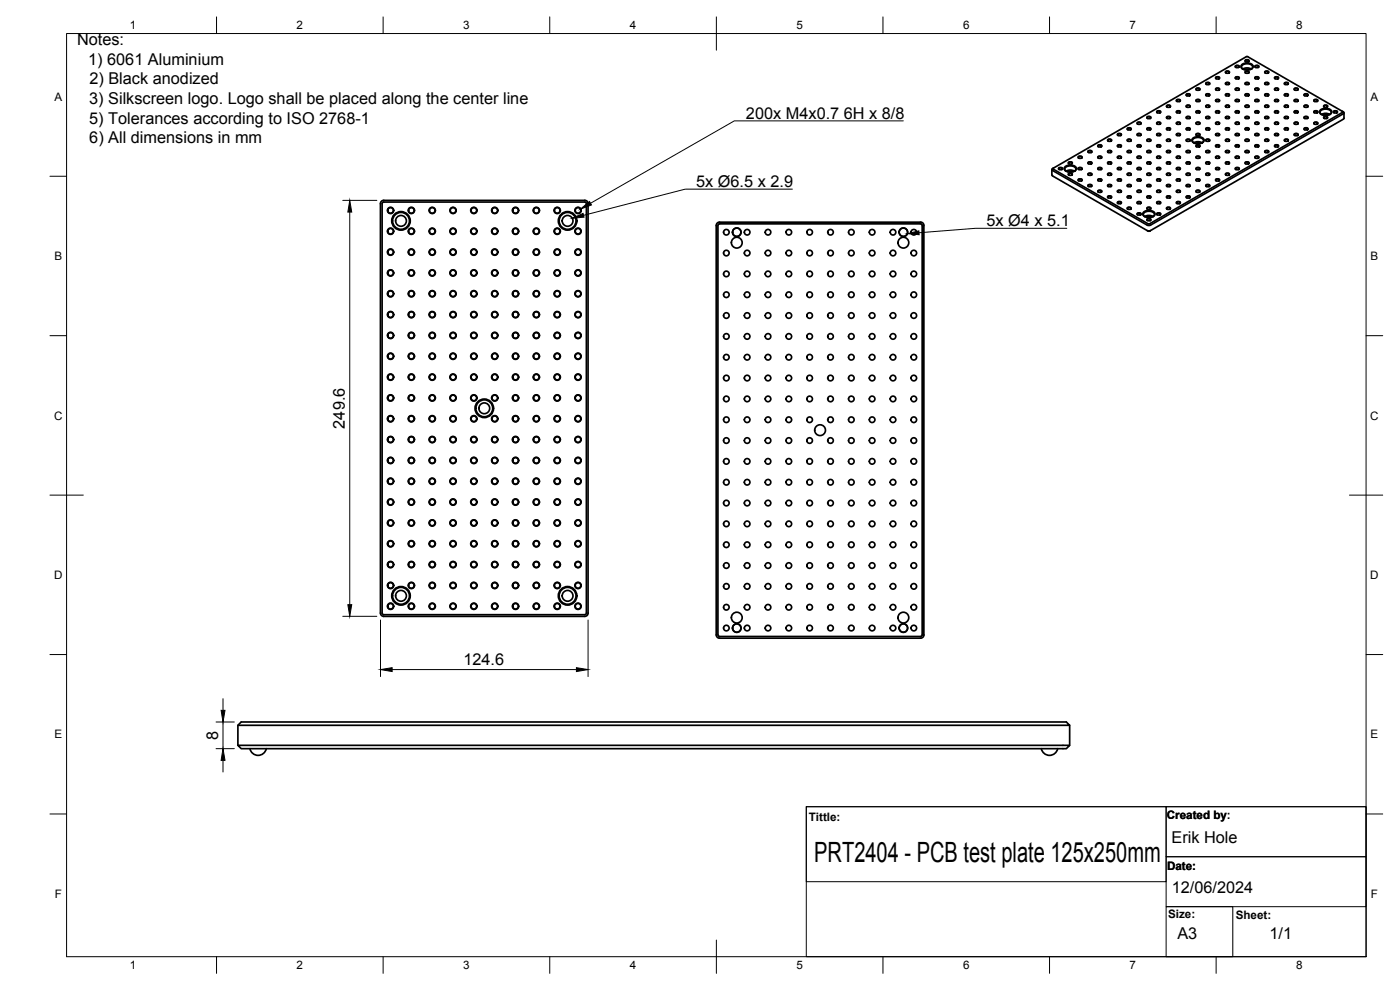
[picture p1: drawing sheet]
<svg xmlns="http://www.w3.org/2000/svg" width="420mm" height="297mm" viewBox="0 0 420 297" stroke-linecap="round" stroke-linejoin="round" font-family="sans-serif">
<defs><g id="words">
<text font-size="8.4" x="244.4" y="258.7">PRT2404 - PCB test plate 125x250mm</text>
<g font-size="4.9">
<text x="23.1" y="13.6">Notes:</text>
<text x="26.5" y="19.5">1) 6061 Aluminium</text>
<text x="26.8" y="25.3">2) Black anodized</text>
<text x="26.8" y="31.2">3) Silkscreen logo. Logo shall be placed along the center line</text>
<text x="223.9" y="35.6">200x M4x0.7</text>
<text x="253.2" y="35.6">6H x 8/8</text>
<text x="26.8" y="37.1">5) Tolerances according to ISO 2768-1</text>
<text x="26.8" y="43">6) All dimensions in mm</text>
<text x="208.9" y="56.1">5x Ø6.5 x 2.9</text>
<text x="296.1" y="67.8">5x Ø4 x 5.1</text>
<text x="103.5" y="128.6" transform="rotate(-90 103.5 128.6)">249.6</text>
<text x="139.1" y="199.4">124.6</text>
<text x="65.5" y="222" transform="rotate(-90 65.5 222)">8</text>
<text x="351.6" y="252.9">Erik Hole</text>
<text x="351.7" y="268">12/06/2024</text>
<text x="353.4" y="281.7">A3</text>
<text x="381" y="281.8">1/1</text>
</g>
<g font-size="3.5">
<text x="39" y="8.8">1</text>
<text x="89" y="8.8">2</text>
<text x="139" y="8.8">3</text>
<text x="189" y="8.8">4</text>
<text x="239" y="8.8">5</text>
<text x="289" y="8.8">6</text>
<text x="339" y="8.8">7</text>
<text x="389" y="8.8">8</text>
<text x="16.3" y="30.2">A</text>
<text x="411.3" y="30.2">A</text>
<text x="16.3" y="78">B</text>
<text x="411.3" y="78">B</text>
<text x="16.2" y="125.9">C</text>
<text x="411.2" y="125.9">C</text>
<text x="16.2" y="173.7">D</text>
<text x="411.2" y="173.7">D</text>
<text x="16.3" y="221.6">E</text>
<text x="411.3" y="221.6">E</text>
<text x="350.2" y="245.6">Created by</text>
<text x="350.2" y="245.6">Created by:</text>
<text x="242.7" y="246.2">Tittle:</text>
<text x="350.3" y="261">Date:</text>
<text x="16.4" y="269.4">F</text>
<text x="411.4" y="269.4">F</text>
<text x="350.6" y="275.4">Size:</text>
<text x="370.9" y="275.7">Sheet:</text>
<text x="39" y="290.8">1</text>
<text x="89" y="290.8">2</text>
<text x="139" y="290.8">3</text>
<text x="189" y="290.8">4</text>
<text x="239" y="290.8">5</text>
<text x="289" y="290.8">6</text>
<text x="339" y="290.8">7</text>
<text x="389" y="290.8">8</text>
</g>
</g></defs>
<!-- layer: Visible -->
<g fill="none" stroke="#000" stroke-width=".51">
<path d="M370.7 19.9l.8-.3 .4 .4-.7 .3zM372.6 19.5a2.44 2.44 0 0 1 3.5 .3 1.93 1.93 0 0 1-2.8 1.1 .93 .93 0 0 1-.7-1.4zM373.7 18.2l.7-.3 .5 .4-.8 .3zM373.8 18.5l-.1-.3 .4-.2 .7 .2-.1 .3M376.6 19.9l.8-.3 .4 .4-.8 .3zM338.3 38.6l.7-.3 .5 .5-.8 .2zM338.5 38.9l-.1-.3 .3-.2 .7 .2-.1 .3M341.2 36.9l.8-.3 .5 .5-.8 .2zM341.4 37.2l-.1-.3 .4-.2 .7 .2-.1 .3M344.2 35.2l.8-.3 .4 .4-.8 .3zM344.2 38.6l.8-.3 .4 .5-.8 .2zM344.4 35.5l-.1-.3 .4-.2 .6 .2-.1 .3"/>
<path d="M344.4 38.9l-.1-.3 .4-.2 .6 .2-.1 .3M347.1 36.9l.8-.3 .4 .5-.7 .2zM347.1 33.5l.8-.3 .4 .5-.7 .2zM347.3 33.8l-.1-.3 .4-.2 .7 .2-.1 .3M347.3 37.2l-.1-.3 .4-.2 .7 .2-.1 .3M350.1 31.8l.7-.3 .5 .5-.8 .2zM350.1 35.2l.7-.3 .5 .4-.8 .3zM350.1 38.6l.7-.3 .5 .5-.8 .2zM350.3 32.1l-.2-.3 .4-.2 .7 .2-.1 .3M350.3 35.5l-.2-.3 .4-.2 .7 .2-.1 .3M350.3 38.9l-.2-.3 .4-.2 .7 .2-.1 .3M353 36.9l.8-.3 .4 .5-.7 .2z"/>
<path d="M353 33.5l.8-.3 .4 .5-.7 .2zM353 30.1l.8-.3 .4 .4-.7 .3zM353.2 30.4l-.1-.3 .4-.2 .7 .2-.1 .3M353.2 33.8l-.1-.3 .4-.2 .7 .2-.1 .3M353.2 37.2l-.1-.3 .4-.2 .7 .2-.1 .3M356 28.4l.7-.3 .5 .5-.8 .2zM356 31.8l.7-.3 .5 .5-.8 .2zM356 35.2l.7-.3 .5 .4-.8 .3zM356 38.6l.7-.3 .5 .5-.8 .2zM356.2 28.7l-.2-.3 .4-.2 .7 .2-.1 .3M356.2 32.1l-.2-.3 .4-.2 .7 .2-.1 .3M356.2 35.5l-.2-.3 .4-.2 .7 .2-.1 .3"/>
<path d="M356.2 38.9l-.2-.3 .4-.2 .7 .2-.1 .3M358.9 36.9l.8-.3 .4 .5-.7 .2zM358.9 33.5l.8-.3 .4 .5-.7 .2zM358.9 30.1l.8-.3 .4 .4-.7 .3zM358.9 26.7l.8-.3 .4 .4-.7 .3zM359.1 27l-.1-.3 .4-.2 .7 .2-.2 .3M359.1 30.4l-.1-.3 .4-.2 .7 .2-.2 .3M359.1 33.8l-.1-.3 .4-.2 .7 .2-.2 .3M359.1 37.2l-.1-.3 .4-.2 .7 .2-.2 .3M361.9 25l.7-.3 .5 .4-.8 .3zM361.9 28.4l.7-.3 .5 .5-.8 .2zM361.9 31.8l.7-.3 .5 .5-.8 .2z"/>
<path d="M361.9 35.2l.7-.3 .5 .4-.8 .3zM361.9 38.6l.7-.3 .5 .5-.8 .2zM362 25.3l-.1-.3 .4-.2 .7 .2-.1 .3M362 28.7l-.1-.3 .4-.2 .7 .2-.1 .3M362 32.1l-.1-.3 .4-.2 .7 .2-.1 .3M362 35.5l-.1-.3 .4-.2 .7 .2-.1 .3M362 38.9l-.1-.3 .4-.2 .7 .2-.1 .3M364.8 36.9l.8-.3 .4 .5-.7 .2zM364.8 33.5l.8-.3 .4 .5-.7 .2zM364.8 30.1l.8-.3 .4 .4-.7 .3zM364.8 23.3l.8-.3 .4 .5-.7 .2zM364.8 26.7l.8-.3 .4 .4-.7 .3z"/>
<path d="M365 27l-.1-.3 .4-.2 .6 .2-.1 .3M365 23.6l-.1-.3 .4-.2 .6 .2-.1 .3M365 30.4l-.1-.3 .4-.2 .6 .2-.1 .3M365 33.8l-.1-.3 .4-.2 .6 .2-.1 .3M365 37.2l-.1-.3 .4-.2 .6 .2-.1 .3M367.8 25l.7-.3 .5 .4-.8 .3zM367.8 28.4l.7-.3 .5 .5-.8 .2zM367.8 21.6l.7-.3 .5 .4-.8 .3zM367.8 31.8l.7-.3 .5 .5-.8 .2zM367.8 35.2l.7-.3 .5 .4-.8 .3zM367.8 38.6l.7-.3 .5 .5-.8 .2zM368 25.3l-.2-.3 .4-.2 .7 .2-.1 .3"/>
<path d="M368 28.7l-.2-.3 .4-.2 .7 .2-.1 .3M368 21.9l-.2-.3 .4-.2 .7 .2-.1 .3M368 32.1l-.2-.3 .4-.2 .7 .2-.1 .3M368 35.5l-.2-.3 .4-.2 .7 .2-.1 .3M368 38.9l-.2-.3 .4-.2 .7 .2-.1 .3M370.7 36.9l.8-.3 .4 .5-.7 .2zM370.7 33.5l.8-.3 .4 .5-.7 .2zM370.7 30.1l.8-.3 .4 .4-.7 .3zM370.7 23.3l.8-.3 .4 .5-.7 .2zM370.7 26.7l.8-.3 .4 .4-.7 .3zM370.9 27l-.1-.3 .4-.2 .7 .2-.2 .3M370.9 23.6l-.1-.3 .4-.2 .7 .2-.2 .3"/>
<path d="M370.9 30.4l-.1-.3 .4-.2 .7 .2-.2 .3M370.9 20.2l-.1-.3 .4-.2 .7 .2-.2 .3M370.9 33.8l-.1-.3 .4-.2 .7 .2-.2 .3M370.9 37.2l-.1-.3 .4-.2 .7 .2-.2 .3M373 20.7a2.45 2.45 0 0 1 2.5 0 .71 .71 0 0 0 .4-.7 .71 .71 0 0 0-.5-.6 1.88 1.88 0 0 0-2.8 .8l.4 .5M373.5 20.9l.8-.2 .8 .2M373.7 25l.7-.3 .5 .4-.8 .3zM373.7 28.4l.7-.3 .5 .5-.8 .2zM373.7 21.6l.7-.3 .5 .4-.8 .3zM373.7 31.8l.7-.3 .5 .5-.8 .2zM373.7 35.2l.7-.3 .5 .4-.8 .3zM373.7 38.6l.7-.3 .5 .5-.8 .2z"/>
<path d="M373.8 25.3l-.1-.3 .4-.2 .7 .2-.1 .3M373.8 28.7l-.1-.3 .4-.2 .7 .2-.1 .3M373.8 21.9l-.1-.3 .4-.2 .7 .2-.1 .3M373.8 32.1l-.1-.3 .4-.2 .7 .2-.1 .3M373.8 35.5l-.1-.3 .4-.2 .7 .2-.1 .3M373.8 38.9l-.1-.3 .4-.2 .7 .2-.1 .3M376.6 36.9l.8-.3 .4 .5-.8 .2zM376.6 33.5l.8-.3 .4 .5-.8 .2zM376.6 23.3l.8-.3 .4 .5-.8 .2zM376.6 30.1l.8-.3 .4 .4-.8 .3zM376.6 26.7l.8-.3 .4 .4-.8 .3zM376.8 27l-.1-.3 .4-.2 .6 .2-.1 .3"/>
<path d="M376.8 30.4l-.1-.3 .4-.2 .6 .2-.1 .3M376.8 23.6l-.1-.3 .4-.2 .6 .2-.1 .3M376.8 33.8l-.1-.3 .4-.2 .6 .2-.1 .3M376.8 20.2l-.1-.3 .4-.2 .6 .2-.1 .3M376.8 37.2l-.1-.3 .4-.2 .6 .2-.1 .3M379.6 28.4l.7-.3 .5 .5-.8 .2zM379.6 31.8l.7-.3 .5 .5-.8 .2zM379.6 25l.7-.3 .5 .4-.8 .3zM379.6 35.2l.7-.3 .5 .4-.8 .3zM379.6 21.6l.7-.3 .5 .4-.8 .3zM379.6 38.6l.7-.3 .5 .5-.8 .2zM379.7 28.7l-.1-.3 .4-.2 .7 .2-.1 .3"/>
<path d="M379.7 32.1l-.1-.3 .4-.2 .7 .2-.1 .3M379.7 25.3l-.1-.3 .4-.2 .7 .2-.1 .3M379.7 35.5l-.1-.3 .4-.2 .7 .2-.1 .3M379.7 21.9l-.1-.3 .4-.2 .7 .2-.1 .3M379.7 38.9l-.1-.3 .4-.2 .7 .2-.1 .3M382.5 23.3l.8-.3 .4 .5-.8 .2zM382.5 36.9l.8-.3 .4 .5-.8 .2zM382.5 26.7l.8-.3 .4 .4-.8 .3zM382.5 33.5l.8-.3 .4 .5-.8 .2zM382.5 30.1l.8-.3 .4 .4-.8 .3zM382.7 30.4l-.1-.3 .4-.2 .6 .2-.1 .3M382.7 33.8l-.1-.3 .4-.2 .6 .2-.1 .3"/>
<path d="M382.7 27l-.1-.3 .4-.2 .6 .2-.1 .3M382.7 37.2l-.1-.3 .4-.2 .6 .2-.1 .3M382.7 23.6l-.1-.3 .4-.2 .6 .2-.1 .3M385.4 31.8l.8-.3 .5 .5-.8 .2zM385.4 35.2l.8-.3 .5 .4-.8 .3zM385.4 28.4l.8-.3 .5 .5-.8 .2zM385.4 38.6l.8-.3 .5 .5-.8 .2zM385.4 25l.8-.3 .5 .4-.8 .3zM385.6 32.1l-.1-.3 .4-.2 .7 .2-.1 .3M385.6 35.5l-.1-.3 .4-.2 .7 .2-.1 .3M385.6 28.7l-.1-.3 .4-.2 .7 .2-.1 .3M385.6 38.9l-.1-.3 .4-.2 .7 .2-.1 .3"/>
<path d="M385.6 25.3l-.1-.3 .4-.2 .7 .2-.1 .3M388.4 33.5l.7-.3 .5 .5-.8 .2zM388.4 26.7l.7-.3 .5 .4-.8 .3zM388.4 30.1l.7-.3 .5 .4-.8 .3zM388.4 36.9l.7-.3 .5 .5-.8 .2zM388.6 33.8l-.1-.3 .4-.2 .6 .2-.1 .3M388.6 37.2l-.1-.3 .4-.2 .6 .2-.1 .3M388.6 30.4l-.1-.3 .4-.2 .6 .2-.1 .3M388.6 27l-.1-.3 .4-.2 .6 .2-.1 .3M391.3 35.2l.8-.3 .5 .4-.8 .3zM391.3 31.8l.8-.3 .5 .5-.8 .2zM391.3 38.6l.8-.3 .5 .5-.8 .2z"/>
<path d="M391.3 28.4l.8-.3 .5 .5-.8 .2zM391.5 35.5l-.1-.3 .4-.2 .7 .2-.1 .3M391.5 32.1l-.1-.3 .4-.2 .7 .2-.1 .3M391.5 38.9l-.1-.3 .4-.2 .7 .2-.1 .3M391.5 28.7l-.1-.3 .4-.2 .7 .2-.1 .3M394.3 30.1l.8-.3 .4 .4-.8 .3zM394.3 36.9l.8-.3 .4 .5-.8 .2zM394.3 33.5l.8-.3 .4 .5-.8 .2zM394.5 33.8l-.1-.3 .4-.2 .6 .2-.1 .3M394.5 37.2l-.1-.3 .4-.2 .6 .2-.1 .3M394.5 30.4l-.1-.3 .4-.2 .6 .2-.1 .3M396.2 33.1a2.44 2.44 0 0 1 3.5 .3 1.93 1.93 0 0 1-2.8 1.1 .93 .93 0 0 1-.7-1.4z"/>
<path d="M396.6 34.3a2.59 2.59 0 0 1 2.5 0M396.6 34.3a.71 .71 0 0 1-.4-.7 .71 .71 0 0 1 .5-.6 1.88 1.88 0 0 1 2.8 .8l-.4 .5M397 34.5l.8-.2 .8 .2M397.2 35.2l.8-.3 .4 .4-.7 .3zM397.2 31.8l.8-.3 .4 .5-.7 .2zM397.4 35.5l-.1-.3 .4-.2 .7 .2-.1 .3M397.4 32.1l-.1-.3 .4-.2 .7 .2-.1 .3M400.2 33.5l.7-.3 .5 .5-.8 .2zM400.4 33.8l-.2-.3 .4-.2 .7 .2-.1 .3M402.9 33.4v.3l-57.9 33.4M403.2 33.6l.1 .1-.1 .4-58 33.5M403.2 33.6l-29-16.7-58.5 33.9 .2 .3 28.4 16.5"/>
<path d="M403.2 35.8l-58 33.4M403.4 33.9v1.6l-.2 .2M315.7 50.9v1.6M315.7 52.5l.2 .3 28.4 16.4 .7 .1M316.1 50.7l28.5 16.5h.4M316.1 50.4v.3M317.7 50.5l.7-.3 .5 .5-.8 .2zM317.9 50.9l-.2-.3 .4-.3 .7 .3-.1 .3M319.6 50.1a2.44 2.44 0 0 1 3.4 .3 1.93 1.93 0 0 1-2.7 1.1 .93 .93 0 0 1-.7-1.4zM319.9 51.4a2.45 2.45 0 0 1 2.6 0 .71 .71 0 0 0 .4-.7 .71 .71 0 0 0-.5-.7 1.88 1.88 0 0 0-2.9 .8l.5 .6M320.4 51.6l.8-.2 .8 .2M320.6 48.8l.8-.2 .4 .4-.7 .2z"/>
<path d="M320.6 52.2l.8-.3 .4 .5-.7 .2zM320.8 49.2l-.1-.4 .4-.2 .7 .2-.2 .4M320.8 52.6l-.1-.4 .4-.2 .7 .2-.2 .4M323.6 53.9l.7-.2 .5 .4-.8 .2zM323.6 50.5l.7-.3 .5 .5-.8 .2zM323.6 47.1l.7-.3 .5 .5-.8 .2zM323.7 47.5l-.1-.4 .4-.2 .7 .2-.1 .4M323.7 50.9l-.1-.3 .4-.3 .7 .3-.1 .3M323.7 54.3l-.1-.4 .4-.2 .7 .2-.1 .4M326.5 45.4l.8-.3 .4 .5-.8 .2zM326.5 48.8l.8-.2 .4 .4-.8 .2zM326.5 52.2l.8-.3 .4 .5-.8 .2z"/>
<path d="M326.5 55.6l.8-.3 .4 .5-.8 .2zM326.7 45.7l-.1-.3 .4-.2 .6 .2-.1 .3M326.7 49.2l-.1-.4 .4-.2 .6 .2-.1 .4M326.7 52.6l-.1-.4 .4-.2 .6 .2-.1 .4M326.7 56l-.1-.3 .4-.3 .6 .3-.1 .3M329.5 57.3l.7-.2 .5 .4-.8 .2zM329.5 53.9l.7-.2 .5 .4-.8 .2zM329.5 50.5l.7-.3 .5 .5-.8 .2zM329.5 47.1l.7-.3 .5 .5-.8 .2zM329.5 43.7l.7-.3 .5 .5-.8 .2zM329.6 44.1l-.1-.4 .4-.2 .7 .2-.1 .4M329.6 47.5l-.1-.4 .4-.2 .7 .2-.1 .4"/>
<path d="M329.6 50.9l-.1-.3 .4-.3 .7 .3-.1 .3M329.6 54.3l-.1-.4 .4-.2 .7 .2-.1 .4M329.6 57.7l-.1-.4 .4-.2 .7 .2-.1 .4M332.4 42l.8-.3 .4 .5-.8 .2zM332.4 45.4l.8-.3 .4 .5-.8 .2zM332.4 48.8l.8-.2 .4 .4-.8 .2zM332.4 52.2l.8-.3 .4 .5-.8 .2zM332.4 55.6l.8-.3 .4 .5-.8 .2zM332.4 59l.8-.2 .4 .4-.8 .2zM332.6 42.4l-.1-.4 .4-.2 .6 .2-.1 .4M332.6 45.7l-.1-.3 .4-.2 .6 .2-.1 .3M332.6 49.2l-.1-.4 .4-.2 .6 .2-.1 .4"/>
<path d="M332.6 52.6l-.1-.4 .4-.2 .6 .2-.1 .4M332.6 56l-.1-.3 .4-.3 .6 .3-.1 .3M332.6 59.4l-.1-.3 .4-.3 .6 .3-.1 .3M335.3 57.3l.8-.2 .5 .4-.8 .2zM335.3 53.9l.8-.2 .5 .4-.8 .2zM335.3 50.5l.8-.3 .5 .5-.8 .2zM335.3 47.1l.8-.3 .5 .5-.8 .2zM335.3 43.7l.8-.3 .5 .5-.8 .2zM335.3 40.3l.8-.3 .5 .5-.8 .2zM335.5 40.6l-.1-.3 .4-.2 .7 .2-.1 .3M335.5 44.1l-.1-.4 .4-.2 .7 .2-.1 .4M335.5 47.5l-.1-.4 .4-.2 .7 .2-.1 .4"/>
<path d="M335.5 50.9l-.1-.3 .4-.3 .7 .3-.1 .3M335.5 54.3l-.1-.4 .4-.2 .7 .2-.1 .4M335.5 57.7l-.1-.4 .4-.2 .7 .2-.1 .4M338.3 42l.7-.3 .5 .5-.8 .2zM338.3 45.4l.7-.3 .5 .5-.8 .2zM338.3 48.8l.7-.2 .5 .4-.8 .2zM338.3 52.2l.7-.3 .5 .5-.8 .2zM338.3 55.6l.7-.3 .5 .5-.8 .2zM338.3 59l.7-.2 .5 .4-.8 .2zM338.5 42.4l-.1-.4 .3-.2 .7 .2-.1 .4M338.5 45.7l-.1-.3 .3-.2 .7 .2-.1 .3M338.5 49.2l-.1-.4 .3-.2 .7 .2-.1 .4"/>
<path d="M338.5 52.6l-.1-.4 .3-.2 .7 .2-.1 .4M338.5 56l-.1-.3 .3-.3 .7 .3-.1 .3M338.5 59.4l-.1-.3 .3-.3 .7 .3-.1 .3M341.2 57.3l.8-.2 .5 .4-.8 .2zM341.2 53.9l.8-.2 .5 .4-.8 .2zM341.2 50.5l.8-.3 .5 .5-.8 .2zM341.2 47.1l.8-.3 .5 .5-.8 .2zM341.2 43.7l.8-.3 .5 .5-.8 .2zM341.2 40.3l.8-.3 .5 .5-.8 .2zM341.4 40.6l-.1-.3 .4-.2 .7 .2-.1 .3M341.4 44.1l-.1-.4 .4-.2 .7 .2-.1 .4M341.4 47.5l-.1-.4 .4-.2 .7 .2-.1 .4"/>
<path d="M341.4 50.9l-.1-.3 .4-.3 .7 .3-.1 .3M341.4 54.3l-.1-.4 .4-.2 .7 .2-.1 .4M341.4 57.7l-.1-.4 .4-.2 .7 .2-.1 .4M344.2 42l.8-.3 .4 .5-.8 .2zM344.2 45.4l.8-.3 .4 .5-.8 .2zM344.2 48.8l.8-.2 .4 .4-.8 .2zM344.2 52.2l.8-.3 .4 .5-.8 .2zM344.2 55.6l.8-.3 .4 .5-.8 .2zM344.2 59l.8-.2 .4 .4-.8 .2zM344.4 42.4l-.1-.4 .4-.2 .6 .2-.1 .4M344.4 45.7l-.1-.3 .4-.2 .6 .2-.1 .3M344.4 49.2l-.1-.4 .4-.2 .6 .2-.1 .4"/>
<path d="M344.4 52.6l-.1-.4 .4-.2 .6 .2-.1 .4M344.4 56l-.1-.3 .4-.3 .6 .3-.1 .3M344.4 59.4l-.1-.3 .4-.3 .6 .3-.1 .3M347.1 57.3l.8-.2 .4 .4-.7 .2zM347.1 53.9l.8-.2 .4 .4-.7 .2zM347.1 50.5l.8-.3 .4 .5-.7 .2zM347.1 47.1l.8-.3 .4 .5-.7 .2zM347.1 43.7l.8-.3 .4 .5-.7 .2zM347.1 40.3l.8-.3 .4 .5-.7 .2zM347.3 40.6l-.1-.3 .4-.2 .7 .2-.1 .3M347.3 44.1l-.1-.4 .4-.2 .7 .2-.1 .4M347.3 47.5l-.1-.4 .4-.2 .7 .2-.1 .4"/>
<path d="M347.3 50.9l-.1-.3 .4-.3 .7 .3-.1 .3M347.3 54.3l-.1-.4 .4-.2 .7 .2-.1 .4M347.3 57.7l-.1-.4 .4-.2 .7 .2-.1 .4M350.1 42l.7-.3 .5 .5-.8 .2zM350.1 45.4l.7-.3 .5 .5-.8 .2zM350.1 48.8l.7-.2 .5 .4-.8 .2zM350.1 52.2l.7-.3 .5 .5-.8 .2zM350.1 55.6l.7-.3 .5 .5-.8 .2zM350.1 59l.7-.2 .5 .4-.8 .2zM350.3 42.4l-.2-.4 .4-.2 .7 .2-.1 .4M350.3 45.7l-.2-.3 .4-.2 .7 .2-.1 .3M350.3 49.2l-.2-.4 .4-.2 .7 .2-.1 .4"/>
<path d="M350.3 52.6l-.2-.4 .4-.2 .7 .2-.1 .4M350.3 56l-.2-.3 .4-.3 .7 .3-.1 .3M350.3 59.4l-.2-.3 .4-.3 .7 .3-.1 .3M353 57.3l.8-.2 .4 .4-.7 .2zM353 53.9l.8-.2 .4 .4-.7 .2zM353 50.5l.8-.3 .4 .5-.7 .2zM353 47.1l.8-.3 .4 .5-.7 .2zM353 43.7l.8-.3 .4 .5-.7 .2zM353 40.3l.8-.3 .4 .5-.7 .2zM353.2 40.6l-.1-.3 .4-.2 .7 .2-.1 .3M353.2 44.1l-.1-.4 .4-.2 .7 .2-.1 .4M353.2 47.5l-.1-.4 .4-.2 .7 .2-.1 .4"/>
<path d="M353.2 50.9l-.1-.3 .4-.3 .7 .3-.1 .3M353.2 54.3l-.1-.4 .4-.2 .7 .2-.1 .4M353.2 57.7l-.1-.4 .4-.2 .7 .2-.1 .4M356 42l.7-.3 .5 .5-.8 .2zM356 45.4l.7-.3 .5 .5-.8 .2zM356 48.8l.7-.2 .5 .4-.8 .2zM356 52.2l.7-.3 .5 .5-.8 .2zM356 55.6l.7-.3 .5 .5-.8 .2zM356 59l.7-.2 .5 .4-.8 .2zM356.2 42.4l-.2-.4 .4-.2 .7 .2-.1 .4M356.2 45.7l-.2-.3 .4-.2 .7 .2-.1 .3M356.2 49.2l-.2-.4 .4-.2 .7 .2-.1 .4"/>
<path d="M356.2 52.6l-.2-.4 .4-.2 .7 .2-.1 .4M356.2 56l-.2-.3 .4-.3 .7 .3-.1 .3M356.2 59.4l-.2-.3 .4-.3 .7 .3-.1 .3M357.9 41.6a2.44 2.44 0 0 1 3.5 .3 1.93 1.93 0 0 1-2.8 1.1 .93 .93 0 0 1-.7-1.4zM358.7 43l.8-.2 .8 .2M358.9 57.3l.8-.2 .4 .4-.7 .2zM358.9 53.9l.8-.2 .4 .4-.7 .2zM358.9 50.5l.8-.3 .4 .5-.7 .2zM358.9 47.1l.8-.3 .4 .5-.7 .2zM358.9 43.7l.8-.3 .4 .5-.7 .2zM358.9 40.3l.8-.3 .4 .5-.7 .2zM359.1 40.6l-.1-.3 .4-.2 .7 .2-.2 .3"/>
<path d="M359.1 44.1l-.1-.4 .4-.2 .7 .2-.2 .4M359.1 47.5l-.1-.4 .4-.2 .7 .2-.2 .4M359.1 50.9l-.1-.3 .4-.3 .7 .3-.2 .3M359.1 54.3l-.1-.4 .4-.2 .7 .2-.2 .4M359.1 57.7l-.1-.4 .4-.2 .7 .2-.2 .4M360.8 42.9a.71 .71 0 0 0 .4-.7 .71 .71 0 0 0-.5-.7 1.88 1.88 0 0 0-2.8 .8l.4 .6a2.52 2.52 0 0 1 2.5 0M361.9 42l.7-.3 .5 .5-.8 .2zM361.9 45.4l.7-.3 .5 .5-.8 .2zM361.9 48.8l.7-.2 .5 .4-.8 .2zM361.9 52.2l.7-.3 .5 .5-.8 .2zM361.9 55.6l.7-.3 .5 .5-.8 .2zM362 42.4l-.1-.4 .4-.2 .7 .2-.1 .4"/>
<path d="M362 45.7l-.1-.3 .4-.2 .7 .2-.1 .3M362 49.2l-.1-.4 .4-.2 .7 .2-.1 .4M362 52.6l-.1-.4 .4-.2 .7 .2-.1 .4M362 56l-.1-.3 .4-.3 .7 .3-.1 .3M364.8 53.9l.8-.2 .4 .4-.7 .2zM364.8 50.5l.8-.3 .4 .5-.7 .2zM364.8 47.1l.8-.3 .4 .5-.7 .2zM364.8 43.7l.8-.3 .4 .5-.7 .2zM364.8 40.3l.8-.3 .4 .5-.7 .2zM365 40.6l-.1-.3 .4-.2 .6 .2-.1 .3M365 44.1l-.1-.4 .4-.2 .6 .2-.1 .4M365 47.5l-.1-.4 .4-.2 .6 .2-.1 .4"/>
<path d="M365 50.9l-.1-.3 .4-.3 .6 .3-.1 .3M365 54.3l-.1-.4 .4-.2 .6 .2-.1 .4M367.8 42l.7-.3 .5 .5-.8 .2zM367.8 45.4l.7-.3 .5 .5-.8 .2zM367.8 48.8l.7-.2 .5 .4-.8 .2zM367.8 52.2l.7-.3 .5 .5-.8 .2zM368 42.4l-.2-.4 .4-.2 .7 .2-.1 .4M368 45.7l-.2-.3 .4-.2 .7 .2-.1 .3M368 49.2l-.2-.4 .4-.2 .7 .2-.1 .4M368 52.6l-.2-.4 .4-.2 .7 .2-.1 .4M370.7 50.5l.8-.3 .4 .5-.7 .2zM370.7 47.1l.8-.3 .4 .5-.7 .2z"/>
<path d="M370.7 43.7l.8-.3 .4 .5-.7 .2zM370.7 40.3l.8-.3 .4 .5-.7 .2zM370.9 40.6l-.1-.3 .4-.2 .7 .2-.2 .3M370.9 44.1l-.1-.4 .4-.2 .7 .2-.2 .4M370.9 47.5l-.1-.4 .4-.2 .7 .2-.2 .4M370.9 50.9l-.1-.3 .4-.3 .7 .3-.2 .3M373.7 42l.7-.3 .5 .5-.8 .2zM373.7 45.4l.7-.3 .5 .5-.8 .2zM373.7 48.8l.7-.2 .5 .4-.8 .2zM373.8 42.4l-.1-.4 .4-.2 .7 .2-.1 .4M373.8 45.7l-.1-.3 .4-.2 .7 .2-.1 .3M373.8 49.2l-.1-.4 .4-.2 .7 .2-.1 .4"/>
<path d="M376.6 47.1l.8-.3 .4 .5-.8 .2zM376.6 43.7l.8-.3 .4 .5-.8 .2zM376.6 40.3l.8-.3 .4 .5-.8 .2zM376.8 40.6l-.1-.3 .4-.2 .6 .2-.1 .3M376.8 44.1l-.1-.4 .4-.2 .6 .2-.1 .4M376.8 47.5l-.1-.4 .4-.2 .6 .2-.1 .4M379.6 42l.7-.3 .5 .5-.8 .2zM379.6 45.4l.7-.3 .5 .5-.8 .2zM379.7 42.4l-.1-.4 .4-.2 .7 .2-.1 .4M379.7 45.7l-.1-.3 .4-.2 .7 .2-.1 .3M382.5 43.7l.8-.3 .4 .5-.8 .2zM382.5 40.3l.8-.3 .4 .5-.8 .2z"/>
<path d="M382.7 40.6l-.1-.3 .4-.2 .6 .2-.1 .3M382.7 44.1l-.1-.4 .4-.2 .6 .2-.1 .4M385.4 42l.8-.3 .5 .5-.8 .2zM385.6 42.4l-.1-.4 .4-.2 .7 .2-.1 .4M388.4 40.3l.7-.3 .5 .5-.8 .2zM388.6 40.6l-.1-.3 .4-.2 .6 .2-.1 .3M114.2 61.1a1.01 1.01 0 0 1 1-1h60.3a.97 .97 0 0 1 1 1M114.2 61.1v122.8a1.01 1.01 0 0 0 1 1h60.3a1.01 1.01 0 0 0 1-1M114.7 61.1v122.8l.5 .5h60.3l.4-.2 .1-123.1M114.7 61.1l.5-.5h60.3l.5 .5M176.5 61.1v122.8M215.5 67.4l.4-.2 60.4-.1 .4 .3 .1 123.1-.3 .4-60.5 .1-.5-.3z"/>
<path d="M277.3 67.7v122.8M277.3 67.6a.97 .97 0 0 0-1-.9l-60.3-.1a1.01 1.01 0 0 0-1.1 1.1v122.8a1.01 1.01 0 0 0 1.1 1h60.3a1.01 1.01 0 0 0 1-1M335.3 60.7l.8-.2 .5 .4-.8 .2zM335.5 61.1l-.1-.3 .4-.3 .7 .3-.1 .3M338.3 62.4l.7-.2 .5 .4-.8 .2zM338.5 62.8l-.1-.3 .3-.3 .7 .3-.1 .3M341.2 64.1l.8-.2 .5 .4-.8 .2zM341.2 60.7l.8-.2 .5 .4-.8 .2zM341.4 61.1l-.1-.3 .4-.3 .7 .3-.1 .3M341.4 64.5l-.1-.3 .4-.3 .7 .3-.1 .3M343.1 63.7a2.44 2.44 0 0 1 3.5 .3 1.93 1.93 0 0 1-2.7 1.1 .93 .93 0 0 1-.8-1.4zM343.5 65a2.59 2.59 0 0 1 2.6 0"/>
<path d="M343.5 65a.71 .71 0 0 1-.4-.7 .71 .71 0 0 1 .5-.6 1.88 1.88 0 0 1 2.9 .8l-.5 .5M344 65.2l.8-.2 .8 .2M344.2 62.4l.8-.2 .4 .4-.8 .2zM344.2 65.8l.8-.2 .4 .4-.8 .2zM344.3 69.2h1M344.3 67.6h1M344.4 62.8l-.1-.3 .4-.3 .6 .3-.1 .3M344.4 66.2l-.1-.3 .4-.3 .6 .3-.1 .3M345.2 69.2l-.2 .1M347.1 64.1l.8-.2 .4 .4-.7 .2zM347.1 60.7l.8-.2 .4 .4-.7 .2zM347.3 61.1l-.1-.3 .4-.3 .7 .3-.1 .3"/>
<path d="M347.3 64.5l-.1-.3 .4-.3 .7 .3-.1 .3M350.1 62.4l.7-.2 .5 .4-.8 .2zM350.3 62.8l-.2-.3 .4-.3 .7 .3-.1 .3M353 60.7l.8-.2 .4 .4-.7 .2zM353.2 61.1l-.1-.3 .4-.3 .7 .3-.1 .3M71.4 217.6h249.6l-1-1h-247.6l-1 1v6M321 217.6v6M71.4 223.6h249.6l-1 1h-247.6zM75 224.6a2.51 2.51 0 0 0 2.5 2 2.51 2.51 0 0 0 2.4-2M312.5 224.6a2.51 2.51 0 0 0 2.5 2 2.51 2.51 0 0 0 2.4-2"/>
<circle cx="117.2" cy="75.6" r=".94"/>
<circle cx="117.2" cy="63.1" r=".94"/>
<circle cx="117.2" cy="69.4" r=".94"/>
<circle cx="117.2" cy="63.1" r=".84"/>
<circle cx="117.2" cy="69.4" r=".84"/>
<circle cx="117.2" cy="75.6" r=".84"/>
<circle cx="120.3" cy="66.3" r="2.78"/>
<circle cx="120.3" cy="66.3" r="1.62"/>
<circle cx="120.3" cy="66.3" r="2.53"/>
<circle cx="123.5" cy="75.6" r=".94"/>
<circle cx="123.5" cy="63.1" r=".94"/>
<circle cx="123.5" cy="69.4" r=".94"/>
<circle cx="123.5" cy="63.1" r=".84"/>
<circle cx="123.5" cy="69.4" r=".84"/>
<circle cx="123.5" cy="75.6" r=".84"/>
<circle cx="129.7" cy="75.6" r=".94"/>
<circle cx="129.7" cy="69.4" r=".94"/>
<circle cx="129.7" cy="63.1" r=".94"/>
<circle cx="129.7" cy="75.6" r=".84"/>
<circle cx="129.7" cy="69.4" r=".84"/>
<circle cx="129.7" cy="63.1" r=".84"/>
<circle cx="136" cy="63.1" r=".94"/>
<circle cx="136" cy="75.6" r=".94"/>
<circle cx="136" cy="69.4" r=".94"/>
<circle cx="136" cy="75.6" r=".84"/>
<circle cx="136" cy="63.1" r=".84"/>
<circle cx="136" cy="69.4" r=".84"/>
<circle cx="142.2" cy="75.6" r=".94"/>
<circle cx="142.2" cy="69.4" r=".94"/>
<circle cx="142.2" cy="63.1" r=".94"/>
<circle cx="142.2" cy="69.4" r=".84"/>
<circle cx="142.2" cy="75.6" r=".84"/>
<circle cx="142.2" cy="63.1" r=".84"/>
<circle cx="148.5" cy="63.1" r=".94"/>
<circle cx="148.5" cy="75.6" r=".94"/>
<circle cx="148.5" cy="69.4" r=".94"/>
<circle cx="148.5" cy="63.1" r=".84"/>
<circle cx="148.5" cy="75.6" r=".84"/>
<circle cx="148.5" cy="69.4" r=".84"/>
<circle cx="154.7" cy="63.1" r=".94"/>
<circle cx="154.7" cy="75.6" r=".94"/>
<circle cx="154.7" cy="69.4" r=".94"/>
<circle cx="154.7" cy="75.6" r=".84"/>
<circle cx="154.7" cy="63.1" r=".84"/>
<circle cx="154.7" cy="69.4" r=".84"/>
<circle cx="161" cy="75.6" r=".94"/>
<circle cx="161" cy="69.4" r=".94"/>
<circle cx="161" cy="63.1" r=".94"/>
<circle cx="161" cy="69.4" r=".84"/>
<circle cx="161" cy="63.1" r=".84"/>
<circle cx="161" cy="75.6" r=".84"/>
<circle cx="167.2" cy="69.4" r=".94"/>
<circle cx="167.2" cy="75.6" r=".94"/>
<circle cx="167.2" cy="63.1" r=".94"/>
<circle cx="167.2" cy="75.6" r=".84"/>
<circle cx="167.2" cy="63.1" r=".84"/>
<circle cx="167.2" cy="69.4" r=".84"/>
<circle cx="170.3" cy="66.3" r="2.78"/>
<circle cx="170.3" cy="66.3" r="1.62"/>
<circle cx="170.3" cy="66.3" r="2.53"/>
<circle cx="173.5" cy="75.6" r=".94"/>
<circle cx="173.5" cy="63.1" r=".94"/>
<circle cx="173.5" cy="69.4" r=".94"/>
<circle cx="173.5" cy="63.1" r=".84"/>
<circle cx="173.5" cy="69.4" r=".84"/>
<circle cx="173.5" cy="75.6" r=".84"/>
<circle cx="218" cy="69.7" r=".84"/>
<circle cx="218" cy="75.9" r=".84"/>
<circle cx="221.1" cy="69.7" r="1.28"/>
<circle cx="221.1" cy="72.8" r="1.62"/>
<circle cx="224.2" cy="69.7" r=".84"/>
<circle cx="224.2" cy="75.9" r=".84"/>
<circle cx="230.5" cy="69.7" r=".84"/>
<circle cx="230.5" cy="75.9" r=".84"/>
<circle cx="236.7" cy="75.9" r=".84"/>
<circle cx="236.7" cy="69.7" r=".84"/>
<circle cx="243" cy="69.7" r=".84"/>
<circle cx="243" cy="75.9" r=".84"/>
<circle cx="249.2" cy="75.9" r=".84"/>
<circle cx="249.2" cy="69.7" r=".84"/>
<circle cx="255.5" cy="69.7" r=".84"/>
<circle cx="255.5" cy="75.9" r=".84"/>
<circle cx="261.7" cy="69.7" r=".84"/>
<circle cx="261.7" cy="75.9" r=".84"/>
<circle cx="268" cy="75.9" r=".84"/>
<circle cx="268" cy="69.7" r=".84"/>
<circle cx="271.1" cy="69.7" r="1.28"/>
<circle cx="271.1" cy="69.7" r="1.26"/>
<circle cx="271.1" cy="72.8" r="1.62"/>
<circle cx="274.2" cy="75.9" r=".84"/>
<circle cx="274.2" cy="69.7" r=".84"/>
<circle cx="117.2" cy="94.4" r=".94"/>
<circle cx="117.2" cy="81.9" r=".94"/>
<circle cx="117.2" cy="88.1" r=".94"/>
<circle cx="117.2" cy="88.1" r=".84"/>
<circle cx="117.2" cy="81.9" r=".84"/>
<circle cx="117.2" cy="94.4" r=".84"/>
<circle cx="123.5" cy="81.9" r=".94"/>
<circle cx="123.5" cy="94.4" r=".94"/>
<circle cx="123.5" cy="88.1" r=".94"/>
<circle cx="123.5" cy="94.4" r=".84"/>
<circle cx="123.5" cy="88.1" r=".84"/>
<circle cx="123.5" cy="81.9" r=".84"/>
<circle cx="129.7" cy="94.4" r=".94"/>
<circle cx="129.7" cy="81.9" r=".94"/>
<circle cx="129.7" cy="88.1" r=".94"/>
<circle cx="129.7" cy="88.1" r=".84"/>
<circle cx="129.7" cy="81.9" r=".84"/>
<circle cx="129.7" cy="94.4" r=".84"/>
<circle cx="136" cy="94.4" r=".94"/>
<circle cx="136" cy="88.1" r=".94"/>
<circle cx="136" cy="81.9" r=".94"/>
<circle cx="136" cy="94.4" r=".84"/>
<circle cx="136" cy="88.1" r=".84"/>
<circle cx="136" cy="81.9" r=".84"/>
<circle cx="142.2" cy="94.4" r=".94"/>
<circle cx="142.2" cy="88.1" r=".94"/>
<circle cx="142.2" cy="81.9" r=".94"/>
<circle cx="142.2" cy="88.1" r=".84"/>
<circle cx="142.2" cy="81.9" r=".84"/>
<circle cx="142.2" cy="94.4" r=".84"/>
<circle cx="148.5" cy="81.9" r=".94"/>
<circle cx="148.5" cy="94.4" r=".94"/>
<circle cx="148.5" cy="88.1" r=".94"/>
<circle cx="148.5" cy="88.1" r=".84"/>
<circle cx="148.5" cy="81.9" r=".84"/>
<circle cx="148.5" cy="94.4" r=".84"/>
<circle cx="154.7" cy="81.9" r=".94"/>
<circle cx="154.7" cy="94.4" r=".94"/>
<circle cx="154.7" cy="88.1" r=".94"/>
<circle cx="154.7" cy="94.4" r=".84"/>
<circle cx="154.7" cy="81.9" r=".84"/>
<circle cx="154.7" cy="88.1" r=".84"/>
<circle cx="161" cy="88.1" r=".94"/>
<circle cx="161" cy="94.4" r=".94"/>
<circle cx="161" cy="81.9" r=".94"/>
<circle cx="161" cy="88.1" r=".84"/>
<circle cx="161" cy="94.4" r=".84"/>
<circle cx="161" cy="81.9" r=".84"/>
<circle cx="167.2" cy="88.1" r=".94"/>
<circle cx="167.2" cy="81.9" r=".94"/>
<circle cx="167.2" cy="94.4" r=".94"/>
<circle cx="167.2" cy="81.9" r=".84"/>
<circle cx="167.2" cy="94.4" r=".84"/>
<circle cx="167.2" cy="88.1" r=".84"/>
<circle cx="173.5" cy="88.1" r=".94"/>
<circle cx="173.5" cy="94.4" r=".94"/>
<circle cx="173.5" cy="81.9" r=".94"/>
<circle cx="173.5" cy="94.4" r=".84"/>
<circle cx="173.5" cy="81.9" r=".84"/>
<circle cx="173.5" cy="88.1" r=".84"/>
<circle cx="218" cy="88.4" r=".84"/>
<circle cx="218" cy="94.7" r=".84"/>
<circle cx="218" cy="82.2" r=".84"/>
<circle cx="224.2" cy="88.4" r=".84"/>
<circle cx="224.2" cy="82.2" r=".84"/>
<circle cx="224.2" cy="94.7" r=".84"/>
<circle cx="230.5" cy="94.7" r=".84"/>
<circle cx="230.5" cy="82.2" r=".84"/>
<circle cx="230.5" cy="88.4" r=".84"/>
<circle cx="236.7" cy="94.7" r=".84"/>
<circle cx="236.7" cy="88.4" r=".84"/>
<circle cx="236.7" cy="82.2" r=".84"/>
<circle cx="243" cy="82.2" r=".84"/>
<circle cx="243" cy="88.4" r=".84"/>
<circle cx="243" cy="94.7" r=".84"/>
<circle cx="249.2" cy="88.4" r=".84"/>
<circle cx="249.2" cy="82.2" r=".84"/>
<circle cx="249.2" cy="94.7" r=".84"/>
<circle cx="255.5" cy="82.2" r=".84"/>
<circle cx="255.5" cy="94.7" r=".84"/>
<circle cx="255.5" cy="88.4" r=".84"/>
<circle cx="261.7" cy="82.2" r=".84"/>
<circle cx="261.7" cy="94.7" r=".84"/>
<circle cx="261.7" cy="88.4" r=".84"/>
<circle cx="268" cy="88.4" r=".84"/>
<circle cx="268" cy="94.7" r=".84"/>
<circle cx="268" cy="82.2" r=".84"/>
<circle cx="274.2" cy="94.7" r=".84"/>
<circle cx="274.2" cy="88.4" r=".84"/>
<circle cx="274.2" cy="82.2" r=".84"/>
<circle cx="117.2" cy="113.2" r=".94"/>
<circle cx="117.2" cy="106.9" r=".94"/>
<circle cx="117.2" cy="100.6" r=".94"/>
<circle cx="117.2" cy="119.4" r=".94"/>
<circle cx="117.2" cy="100.6" r=".84"/>
<circle cx="117.2" cy="106.9" r=".84"/>
<circle cx="117.2" cy="119.4" r=".84"/>
<circle cx="117.2" cy="113.2" r=".84"/>
<circle cx="123.5" cy="100.6" r=".94"/>
<circle cx="123.5" cy="106.9" r=".94"/>
<circle cx="123.5" cy="113.2" r=".94"/>
<circle cx="123.5" cy="119.4" r=".94"/>
<circle cx="123.5" cy="100.6" r=".84"/>
<circle cx="123.5" cy="106.9" r=".84"/>
<circle cx="123.5" cy="119.4" r=".84"/>
<circle cx="123.5" cy="113.2" r=".84"/>
<circle cx="129.7" cy="100.6" r=".94"/>
<circle cx="129.7" cy="113.2" r=".94"/>
<circle cx="129.7" cy="119.4" r=".94"/>
<circle cx="129.7" cy="106.9" r=".94"/>
<circle cx="129.7" cy="113.2" r=".84"/>
<circle cx="129.7" cy="119.4" r=".84"/>
<circle cx="129.7" cy="100.6" r=".84"/>
<circle cx="129.7" cy="106.9" r=".84"/>
<circle cx="136" cy="100.6" r=".94"/>
<circle cx="136" cy="119.4" r=".94"/>
<circle cx="136" cy="106.9" r=".94"/>
<circle cx="136" cy="113.2" r=".94"/>
<circle cx="136" cy="119.4" r=".84"/>
<circle cx="136" cy="106.9" r=".84"/>
<circle cx="136" cy="113.2" r=".84"/>
<circle cx="136" cy="100.6" r=".84"/>
<circle cx="142.2" cy="119.4" r=".94"/>
<circle cx="142.2" cy="113.2" r=".94"/>
<circle cx="142.2" cy="100.6" r=".94"/>
<circle cx="142.2" cy="106.9" r=".94"/>
<circle cx="142.2" cy="106.9" r=".84"/>
<circle cx="142.2" cy="113.2" r=".84"/>
<circle cx="142.2" cy="100.6" r=".84"/>
<circle cx="142.2" cy="119.4" r=".84"/>
<circle cx="148.5" cy="106.9" r=".94"/>
<circle cx="148.5" cy="100.6" r=".94"/>
<circle cx="148.5" cy="113.2" r=".94"/>
<circle cx="148.5" cy="119.4" r=".94"/>
<circle cx="148.5" cy="106.9" r=".84"/>
<circle cx="148.5" cy="113.2" r=".84"/>
<circle cx="148.5" cy="100.6" r=".84"/>
<circle cx="148.5" cy="119.4" r=".84"/>
<circle cx="154.7" cy="106.9" r=".94"/>
<circle cx="154.7" cy="113.2" r=".94"/>
<circle cx="154.7" cy="100.6" r=".94"/>
<circle cx="154.7" cy="119.4" r=".94"/>
<circle cx="154.7" cy="100.6" r=".84"/>
<circle cx="154.7" cy="113.2" r=".84"/>
<circle cx="154.7" cy="106.9" r=".84"/>
<circle cx="154.7" cy="119.4" r=".84"/>
<circle cx="161" cy="100.6" r=".94"/>
<circle cx="161" cy="119.4" r=".94"/>
<circle cx="161" cy="106.9" r=".94"/>
<circle cx="161" cy="113.2" r=".94"/>
<circle cx="161" cy="106.9" r=".84"/>
<circle cx="161" cy="119.4" r=".84"/>
<circle cx="161" cy="113.2" r=".84"/>
<circle cx="161" cy="100.6" r=".84"/>
<circle cx="167.2" cy="113.2" r=".94"/>
<circle cx="167.2" cy="106.9" r=".94"/>
<circle cx="167.2" cy="100.6" r=".94"/>
<circle cx="167.2" cy="119.4" r=".94"/>
<circle cx="167.2" cy="113.2" r=".84"/>
<circle cx="167.2" cy="106.9" r=".84"/>
<circle cx="167.2" cy="100.6" r=".84"/>
<circle cx="167.2" cy="119.4" r=".84"/>
<circle cx="173.5" cy="119.4" r=".94"/>
<circle cx="173.5" cy="100.6" r=".94"/>
<circle cx="173.5" cy="106.9" r=".94"/>
<circle cx="173.5" cy="113.2" r=".94"/>
<circle cx="173.5" cy="106.9" r=".84"/>
<circle cx="173.5" cy="113.2" r=".84"/>
<circle cx="173.5" cy="119.4" r=".84"/>
<circle cx="173.5" cy="100.6" r=".84"/>
<circle cx="218" cy="107.2" r=".84"/>
<circle cx="218" cy="113.4" r=".84"/>
<circle cx="218" cy="119.7" r=".84"/>
<circle cx="218" cy="100.9" r=".84"/>
<circle cx="224.2" cy="100.9" r=".84"/>
<circle cx="224.2" cy="119.7" r=".84"/>
<circle cx="224.2" cy="107.2" r=".84"/>
<circle cx="224.2" cy="113.4" r=".84"/>
<circle cx="230.5" cy="100.9" r=".84"/>
<circle cx="230.5" cy="119.7" r=".84"/>
<circle cx="230.5" cy="107.2" r=".84"/>
<circle cx="230.5" cy="113.4" r=".84"/>
<circle cx="236.7" cy="107.2" r=".84"/>
<circle cx="236.7" cy="113.4" r=".84"/>
<circle cx="236.7" cy="100.9" r=".84"/>
<circle cx="236.7" cy="119.7" r=".84"/>
<circle cx="243" cy="107.2" r=".84"/>
<circle cx="243" cy="100.9" r=".84"/>
<circle cx="243" cy="113.4" r=".84"/>
<circle cx="243" cy="119.7" r=".84"/>
<circle cx="249.2" cy="100.9" r=".84"/>
<circle cx="249.2" cy="119.7" r=".84"/>
<circle cx="249.2" cy="107.2" r=".84"/>
<circle cx="249.2" cy="113.4" r=".84"/>
<circle cx="255.5" cy="119.7" r=".84"/>
<circle cx="255.5" cy="113.4" r=".84"/>
<circle cx="255.5" cy="100.9" r=".84"/>
<circle cx="255.5" cy="107.2" r=".84"/>
<circle cx="261.7" cy="100.9" r=".84"/>
<circle cx="261.7" cy="113.4" r=".84"/>
<circle cx="261.7" cy="107.2" r=".84"/>
<circle cx="261.7" cy="119.7" r=".84"/>
<circle cx="268" cy="107.2" r=".84"/>
<circle cx="268" cy="113.4" r=".84"/>
<circle cx="268" cy="119.7" r=".84"/>
<circle cx="268" cy="100.9" r=".84"/>
<circle cx="274.2" cy="100.9" r=".84"/>
<circle cx="274.2" cy="113.4" r=".84"/>
<circle cx="274.2" cy="107.2" r=".84"/>
<circle cx="274.2" cy="119.7" r=".84"/>
<circle cx="117.2" cy="138.2" r=".94"/>
<circle cx="117.2" cy="131.9" r=".94"/>
<circle cx="117.2" cy="125.6" r=".94"/>
<circle cx="117.2" cy="131.9" r=".84"/>
<circle cx="117.2" cy="138.2" r=".84"/>
<circle cx="117.2" cy="125.6" r=".84"/>
<circle cx="123.5" cy="131.9" r=".94"/>
<circle cx="123.5" cy="125.6" r=".94"/>
<circle cx="123.5" cy="138.2" r=".94"/>
<circle cx="123.5" cy="138.2" r=".84"/>
<circle cx="123.5" cy="125.6" r=".84"/>
<circle cx="123.5" cy="131.9" r=".84"/>
<circle cx="129.7" cy="131.9" r=".94"/>
<circle cx="129.7" cy="125.6" r=".94"/>
<circle cx="129.7" cy="138.2" r=".94"/>
<circle cx="129.7" cy="138.2" r=".84"/>
<circle cx="129.7" cy="125.6" r=".84"/>
<circle cx="129.7" cy="131.9" r=".84"/>
<circle cx="136" cy="125.6" r=".94"/>
<circle cx="136" cy="131.9" r=".94"/>
<circle cx="136" cy="138.2" r=".94"/>
<circle cx="136" cy="125.6" r=".84"/>
<circle cx="136" cy="138.2" r=".84"/>
<circle cx="136" cy="131.9" r=".84"/>
<circle cx="142.2" cy="125.6" r=".94"/>
<circle cx="142.2" cy="131.9" r=".94"/>
<circle cx="142.2" cy="138.2" r=".94"/>
<circle cx="142.2" cy="125.6" r=".84"/>
<circle cx="142.2" cy="131.9" r=".84"/>
<circle cx="142.2" cy="138.2" r=".84"/>
<circle cx="145.3" cy="122.5" r="2.78"/>
<circle cx="145.3" cy="122.5" r="1.62"/>
<circle cx="145.3" cy="122.5" r="2.53"/>
<circle cx="148.5" cy="131.9" r=".94"/>
<circle cx="148.5" cy="138.2" r=".94"/>
<circle cx="148.5" cy="125.6" r=".94"/>
<circle cx="148.5" cy="138.2" r=".84"/>
<circle cx="148.5" cy="125.6" r=".84"/>
<circle cx="148.5" cy="131.9" r=".84"/>
<circle cx="154.7" cy="131.9" r=".94"/>
<circle cx="154.7" cy="125.6" r=".94"/>
<circle cx="154.7" cy="138.2" r=".94"/>
<circle cx="154.7" cy="131.9" r=".84"/>
<circle cx="154.7" cy="125.6" r=".84"/>
<circle cx="154.7" cy="138.2" r=".84"/>
<circle cx="161" cy="131.9" r=".94"/>
<circle cx="161" cy="125.6" r=".94"/>
<circle cx="161" cy="138.2" r=".94"/>
<circle cx="161" cy="138.2" r=".84"/>
<circle cx="161" cy="125.6" r=".84"/>
<circle cx="161" cy="131.9" r=".84"/>
<circle cx="167.2" cy="131.9" r=".94"/>
<circle cx="167.2" cy="125.6" r=".94"/>
<circle cx="167.2" cy="138.2" r=".94"/>
<circle cx="167.2" cy="131.9" r=".84"/>
<circle cx="167.2" cy="138.2" r=".84"/>
<circle cx="167.2" cy="125.6" r=".84"/>
<circle cx="173.5" cy="138.2" r=".94"/>
<circle cx="173.5" cy="131.9" r=".94"/>
<circle cx="173.5" cy="125.6" r=".94"/>
<circle cx="173.5" cy="131.9" r=".84"/>
<circle cx="173.5" cy="138.2" r=".84"/>
<circle cx="173.5" cy="125.6" r=".84"/>
<circle cx="218" cy="138.4" r=".84"/>
<circle cx="218" cy="125.9" r=".84"/>
<circle cx="218" cy="132.2" r=".84"/>
<circle cx="224.2" cy="138.4" r=".84"/>
<circle cx="224.2" cy="132.2" r=".84"/>
<circle cx="224.2" cy="125.9" r=".84"/>
<circle cx="230.5" cy="138.4" r=".84"/>
<circle cx="230.5" cy="125.9" r=".84"/>
<circle cx="230.5" cy="132.2" r=".84"/>
<circle cx="236.7" cy="125.9" r=".84"/>
<circle cx="236.7" cy="132.2" r=".84"/>
<circle cx="236.7" cy="138.4" r=".84"/>
<circle cx="243" cy="125.9" r=".84"/>
<circle cx="243" cy="138.4" r=".84"/>
<circle cx="243" cy="132.2" r=".84"/>
<circle cx="246.1" cy="129.1" r="1.62"/>
<circle cx="249.2" cy="132.2" r=".84"/>
<circle cx="249.2" cy="138.4" r=".84"/>
<circle cx="249.2" cy="125.9" r=".84"/>
<circle cx="255.5" cy="125.9" r=".84"/>
<circle cx="255.5" cy="138.4" r=".84"/>
<circle cx="255.5" cy="132.2" r=".84"/>
<circle cx="261.7" cy="132.2" r=".84"/>
<circle cx="261.7" cy="125.9" r=".84"/>
<circle cx="261.7" cy="138.4" r=".84"/>
<circle cx="268" cy="138.4" r=".84"/>
<circle cx="268" cy="132.2" r=".84"/>
<circle cx="268" cy="125.9" r=".84"/>
<circle cx="274.2" cy="138.4" r=".84"/>
<circle cx="274.2" cy="132.2" r=".84"/>
<circle cx="274.2" cy="125.9" r=".84"/>
<circle cx="117.2" cy="150.6" r=".94"/>
<circle cx="117.2" cy="156.9" r=".94"/>
<circle cx="117.2" cy="144.4" r=".94"/>
<circle cx="117.2" cy="150.6" r=".84"/>
<circle cx="117.2" cy="156.9" r=".84"/>
<circle cx="117.2" cy="144.4" r=".84"/>
<circle cx="123.5" cy="144.4" r=".94"/>
<circle cx="123.5" cy="156.9" r=".94"/>
<circle cx="123.5" cy="150.6" r=".94"/>
<circle cx="123.5" cy="150.6" r=".84"/>
<circle cx="123.5" cy="156.9" r=".84"/>
<circle cx="123.5" cy="144.4" r=".84"/>
<circle cx="129.7" cy="144.4" r=".94"/>
<circle cx="129.7" cy="150.6" r=".94"/>
<circle cx="129.7" cy="156.9" r=".94"/>
<circle cx="129.7" cy="156.9" r=".84"/>
<circle cx="129.7" cy="144.4" r=".84"/>
<circle cx="129.7" cy="150.6" r=".84"/>
<circle cx="136" cy="150.6" r=".94"/>
<circle cx="136" cy="144.4" r=".94"/>
<circle cx="136" cy="156.9" r=".94"/>
<circle cx="136" cy="156.9" r=".84"/>
<circle cx="136" cy="144.4" r=".84"/>
<circle cx="136" cy="150.6" r=".84"/>
<circle cx="142.2" cy="150.6" r=".94"/>
<circle cx="142.2" cy="156.9" r=".94"/>
<circle cx="142.2" cy="144.4" r=".94"/>
<circle cx="142.2" cy="144.4" r=".84"/>
<circle cx="142.2" cy="150.6" r=".84"/>
<circle cx="142.2" cy="156.9" r=".84"/>
<circle cx="148.5" cy="144.4" r=".94"/>
<circle cx="148.5" cy="150.6" r=".94"/>
<circle cx="148.5" cy="156.9" r=".94"/>
<circle cx="148.5" cy="156.9" r=".84"/>
<circle cx="148.5" cy="150.6" r=".84"/>
<circle cx="148.5" cy="144.4" r=".84"/>
<circle cx="154.7" cy="144.4" r=".94"/>
<circle cx="154.7" cy="150.6" r=".94"/>
<circle cx="154.7" cy="156.9" r=".94"/>
<circle cx="154.7" cy="156.9" r=".84"/>
<circle cx="154.7" cy="144.4" r=".84"/>
<circle cx="154.7" cy="150.6" r=".84"/>
<circle cx="161" cy="144.4" r=".94"/>
<circle cx="161" cy="156.9" r=".94"/>
<circle cx="161" cy="150.6" r=".94"/>
<circle cx="161" cy="144.4" r=".84"/>
<circle cx="161" cy="156.9" r=".84"/>
<circle cx="161" cy="150.6" r=".84"/>
<circle cx="167.2" cy="150.6" r=".94"/>
<circle cx="167.2" cy="144.4" r=".94"/>
<circle cx="167.2" cy="156.9" r=".94"/>
<circle cx="167.2" cy="150.6" r=".84"/>
<circle cx="167.2" cy="156.9" r=".84"/>
<circle cx="167.2" cy="144.4" r=".84"/>
<circle cx="173.5" cy="144.4" r=".94"/>
<circle cx="173.5" cy="150.6" r=".94"/>
<circle cx="173.5" cy="156.9" r=".94"/>
<circle cx="173.5" cy="156.9" r=".84"/>
<circle cx="173.5" cy="150.6" r=".84"/>
<circle cx="173.5" cy="144.4" r=".84"/>
<circle cx="218" cy="150.9" r=".84"/>
<circle cx="218" cy="144.7" r=".84"/>
<circle cx="218" cy="157.2" r=".84"/>
<circle cx="224.2" cy="150.9" r=".84"/>
<circle cx="224.2" cy="157.2" r=".84"/>
<circle cx="224.2" cy="144.7" r=".84"/>
<circle cx="230.5" cy="150.9" r=".84"/>
<circle cx="230.5" cy="157.2" r=".84"/>
<circle cx="230.5" cy="144.7" r=".84"/>
<circle cx="236.7" cy="144.7" r=".84"/>
<circle cx="236.7" cy="157.2" r=".84"/>
<circle cx="236.7" cy="150.9" r=".84"/>
<circle cx="243" cy="150.9" r=".84"/>
<circle cx="243" cy="144.7" r=".84"/>
<circle cx="243" cy="157.2" r=".84"/>
<circle cx="249.2" cy="144.7" r=".84"/>
<circle cx="249.2" cy="157.2" r=".84"/>
<circle cx="249.2" cy="150.9" r=".84"/>
<circle cx="255.5" cy="144.7" r=".84"/>
<circle cx="255.5" cy="150.9" r=".84"/>
<circle cx="255.5" cy="157.2" r=".84"/>
<circle cx="261.7" cy="144.7" r=".84"/>
<circle cx="261.7" cy="157.2" r=".84"/>
<circle cx="261.7" cy="150.9" r=".84"/>
<circle cx="268" cy="150.9" r=".84"/>
<circle cx="268" cy="157.2" r=".84"/>
<circle cx="268" cy="144.7" r=".84"/>
<circle cx="274.2" cy="150.9" r=".84"/>
<circle cx="274.2" cy="157.2" r=".84"/>
<circle cx="274.2" cy="144.7" r=".84"/>
<circle cx="117.2" cy="163.1" r=".94"/>
<circle cx="117.2" cy="169.4" r=".94"/>
<circle cx="117.2" cy="175.7" r=".94"/>
<circle cx="117.2" cy="169.4" r=".84"/>
<circle cx="117.2" cy="163.1" r=".84"/>
<circle cx="117.2" cy="175.7" r=".84"/>
<circle cx="120.3" cy="178.8" r="2.78"/>
<circle cx="120.3" cy="178.8" r="1.62"/>
<circle cx="120.3" cy="178.8" r="2.53"/>
<circle cx="123.5" cy="169.4" r=".94"/>
<circle cx="123.5" cy="175.7" r=".94"/>
<circle cx="123.5" cy="163.1" r=".94"/>
<circle cx="123.5" cy="163.1" r=".84"/>
<circle cx="123.5" cy="169.4" r=".84"/>
<circle cx="123.5" cy="175.7" r=".84"/>
<circle cx="129.7" cy="169.4" r=".94"/>
<circle cx="129.7" cy="175.7" r=".94"/>
<circle cx="129.7" cy="163.1" r=".94"/>
<circle cx="129.7" cy="169.4" r=".84"/>
<circle cx="129.7" cy="175.7" r=".84"/>
<circle cx="129.7" cy="163.1" r=".84"/>
<circle cx="136" cy="163.1" r=".94"/>
<circle cx="136" cy="175.7" r=".94"/>
<circle cx="136" cy="169.4" r=".94"/>
<circle cx="136" cy="175.7" r=".84"/>
<circle cx="136" cy="163.1" r=".84"/>
<circle cx="136" cy="169.4" r=".84"/>
<circle cx="142.2" cy="169.4" r=".94"/>
<circle cx="142.2" cy="175.7" r=".94"/>
<circle cx="142.2" cy="163.1" r=".94"/>
<circle cx="142.2" cy="163.1" r=".84"/>
<circle cx="142.2" cy="169.4" r=".84"/>
<circle cx="142.2" cy="175.7" r=".84"/>
<circle cx="148.5" cy="169.4" r=".94"/>
<circle cx="148.5" cy="175.7" r=".94"/>
<circle cx="148.5" cy="163.1" r=".94"/>
<circle cx="148.5" cy="163.1" r=".84"/>
<circle cx="148.5" cy="175.7" r=".84"/>
<circle cx="148.5" cy="169.4" r=".84"/>
<circle cx="154.7" cy="169.4" r=".94"/>
<circle cx="154.7" cy="163.1" r=".94"/>
<circle cx="154.7" cy="175.7" r=".94"/>
<circle cx="154.7" cy="169.4" r=".84"/>
<circle cx="154.7" cy="175.7" r=".84"/>
<circle cx="154.7" cy="163.1" r=".84"/>
<circle cx="161" cy="163.1" r=".94"/>
<circle cx="161" cy="169.4" r=".94"/>
<circle cx="161" cy="175.7" r=".94"/>
<circle cx="161" cy="163.1" r=".84"/>
<circle cx="161" cy="169.4" r=".84"/>
<circle cx="161" cy="175.7" r=".84"/>
<circle cx="167.2" cy="163.1" r=".94"/>
<circle cx="167.2" cy="169.4" r=".94"/>
<circle cx="167.2" cy="175.7" r=".94"/>
<circle cx="167.2" cy="175.7" r=".84"/>
<circle cx="167.2" cy="169.4" r=".84"/>
<circle cx="167.2" cy="163.1" r=".84"/>
<circle cx="170.3" cy="178.8" r="2.78"/>
<circle cx="170.3" cy="178.8" r="1.62"/>
<circle cx="170.3" cy="178.8" r="2.53"/>
<circle cx="173.5" cy="169.4" r=".94"/>
<circle cx="173.5" cy="163.1" r=".94"/>
<circle cx="173.5" cy="175.7" r=".94"/>
<circle cx="173.5" cy="163.1" r=".84"/>
<circle cx="173.5" cy="169.4" r=".84"/>
<circle cx="173.5" cy="175.7" r=".84"/>
<circle cx="218" cy="163.4" r=".84"/>
<circle cx="218" cy="169.7" r=".84"/>
<circle cx="218" cy="175.9" r=".84"/>
<circle cx="224.2" cy="169.7" r=".84"/>
<circle cx="224.2" cy="163.4" r=".84"/>
<circle cx="224.2" cy="175.9" r=".84"/>
<circle cx="230.5" cy="175.9" r=".84"/>
<circle cx="230.5" cy="169.7" r=".84"/>
<circle cx="230.5" cy="163.4" r=".84"/>
<circle cx="236.7" cy="163.4" r=".84"/>
<circle cx="236.7" cy="169.7" r=".84"/>
<circle cx="236.7" cy="175.9" r=".84"/>
<circle cx="243" cy="163.4" r=".84"/>
<circle cx="243" cy="175.9" r=".84"/>
<circle cx="243" cy="169.7" r=".84"/>
<circle cx="249.2" cy="175.9" r=".84"/>
<circle cx="249.2" cy="169.7" r=".84"/>
<circle cx="249.2" cy="163.4" r=".84"/>
<circle cx="255.5" cy="169.7" r=".84"/>
<circle cx="255.5" cy="163.4" r=".84"/>
<circle cx="255.5" cy="175.9" r=".84"/>
<circle cx="261.7" cy="169.7" r=".84"/>
<circle cx="261.7" cy="163.4" r=".84"/>
<circle cx="261.7" cy="175.9" r=".84"/>
<circle cx="268" cy="169.7" r=".84"/>
<circle cx="268" cy="163.4" r=".84"/>
<circle cx="268" cy="175.9" r=".84"/>
<circle cx="274.2" cy="169.7" r=".84"/>
<circle cx="274.2" cy="175.9" r=".84"/>
<circle cx="274.2" cy="163.4" r=".84"/>
<circle cx="117.2" cy="181.9" r=".94"/>
<circle cx="117.2" cy="181.9" r=".84"/>
<circle cx="123.5" cy="181.9" r=".94"/>
<circle cx="123.5" cy="181.9" r=".84"/>
<circle cx="129.7" cy="181.9" r=".94"/>
<circle cx="129.7" cy="181.9" r=".84"/>
<circle cx="136" cy="181.9" r=".94"/>
<circle cx="136" cy="181.9" r=".84"/>
<circle cx="142.2" cy="181.9" r=".94"/>
<circle cx="142.2" cy="181.9" r=".84"/>
<circle cx="148.5" cy="181.9" r=".94"/>
<circle cx="148.5" cy="181.9" r=".84"/>
<circle cx="154.7" cy="181.9" r=".94"/>
<circle cx="154.7" cy="181.9" r=".84"/>
<circle cx="161" cy="181.9" r=".94"/>
<circle cx="161" cy="181.9" r=".84"/>
<circle cx="167.2" cy="181.9" r=".94"/>
<circle cx="167.2" cy="181.9" r=".84"/>
<circle cx="173.5" cy="181.9" r=".94"/>
<circle cx="173.5" cy="181.9" r=".84"/>
<circle cx="218" cy="182.2" r=".84"/>
<circle cx="218" cy="188.4" r=".84"/>
<circle cx="221.1" cy="188.4" r="1.28"/>
<circle cx="221.1" cy="185.3" r="1.62"/>
<circle cx="224.2" cy="182.2" r=".84"/>
<circle cx="224.2" cy="188.4" r=".84"/>
<circle cx="230.5" cy="182.2" r=".84"/>
<circle cx="230.5" cy="188.4" r=".84"/>
<circle cx="236.7" cy="188.4" r=".84"/>
<circle cx="236.7" cy="182.2" r=".84"/>
<circle cx="243" cy="182.2" r=".84"/>
<circle cx="243" cy="188.4" r=".84"/>
<circle cx="249.2" cy="182.2" r=".84"/>
<circle cx="249.2" cy="188.4" r=".84"/>
<circle cx="255.5" cy="182.2" r=".84"/>
<circle cx="255.5" cy="188.4" r=".84"/>
<circle cx="261.7" cy="188.4" r=".84"/>
<circle cx="261.7" cy="182.2" r=".84"/>
<circle cx="268" cy="182.2" r=".84"/>
<circle cx="268" cy="188.4" r=".84"/>
<circle cx="271.1" cy="188.4" r="1.26"/>
<circle cx="271.1" cy="188.4" r="1.28"/>
<circle cx="271.1" cy="185.3" r="1.62"/>
<circle cx="274.2" cy="188.4" r=".84"/>
<circle cx="274.2" cy="182.2" r=".84"/>
</g>
<!-- layer: BORDER -->
<g fill="none" stroke="#000" stroke-width=".3">
<path d="M20 10.1h390v276.9h-390zM65 5.1v5M115 5.1v5M165 5.1v5M215 5.1v10M265 5.1v5M315 5.1v5M365 5.1v5M15 52.9h5M410 52.9h5M15 100.7h5M410 100.7h5"/>
<path d="M15 148.6h10M405 148.6h10M15 196.4h5M410 196.4h5M15 244.2h5M410 244.2h5M65 287v5M115 287v5M165 287v5M215 282.1v9.9M265 287v5M315 287v5"/>
<path d="M365 287v5"/>
</g>
<!-- layer: TITLEBLOCK -->
<path d="M242 242h168v45h-168zM242 242h108v22.5h-108zM350 242h60v15.1h-60zM350 257.1h60v14.9h-60zM350 272h20v15h-20z" fill="none" stroke="#000" stroke-width=".3"/>
<!-- layer: FD_Dimensions -->
<path d="M102.9 60.1h10.2M105 63.6v117.8M102.9 184.9h10.2M114.2 186v17M176.5 186v17M64.8 216.6h5.5M66.9 209.6v3.5M66.9 216.6v8M117.7 200.9h55.3M64.8 224.6h5.5M66.9 228.1v3.5" fill="none" stroke="#000" stroke-width=".3"/>
<path d="M105 60.1l.6 3.5h-1.2zM104.4 181.4h1.2l-.6 3.5zM66.4 213.1h1.1l-.6 3.5zM114.2 200.9l3.5-.6v1.2zM173 200.3l3.5 .6-3.5 .6zM66.9 224.6l.6 3.5h-1.1z" fill="#000" stroke="#000" stroke-width=".3"/>
<!-- layer: Hole Notes -->
<path d="M171.7 65.5l3.3-1.5 .3 1.2zM174.2 62.7l2.7-2.2 .6 1z" fill="#000" stroke="#000" stroke-width=".3"/>
<path d="M271.1 36.3h-50.7l-43.2 24.7M237.8 56.8h-32.2l-30.5 7.8" fill="none" stroke="#000" stroke-width=".3"/>
<!-- layer: Leaders -->
<path d="M272.3 70.1l3.5-.8v1.1z" fill="#000" stroke="#000" stroke-width=".3"/>
<path d="M320.2 68.5h-27.4l-17 1.3" fill="none" stroke="#000" stroke-width=".3"/>
<use href="#words"/>
</svg>
